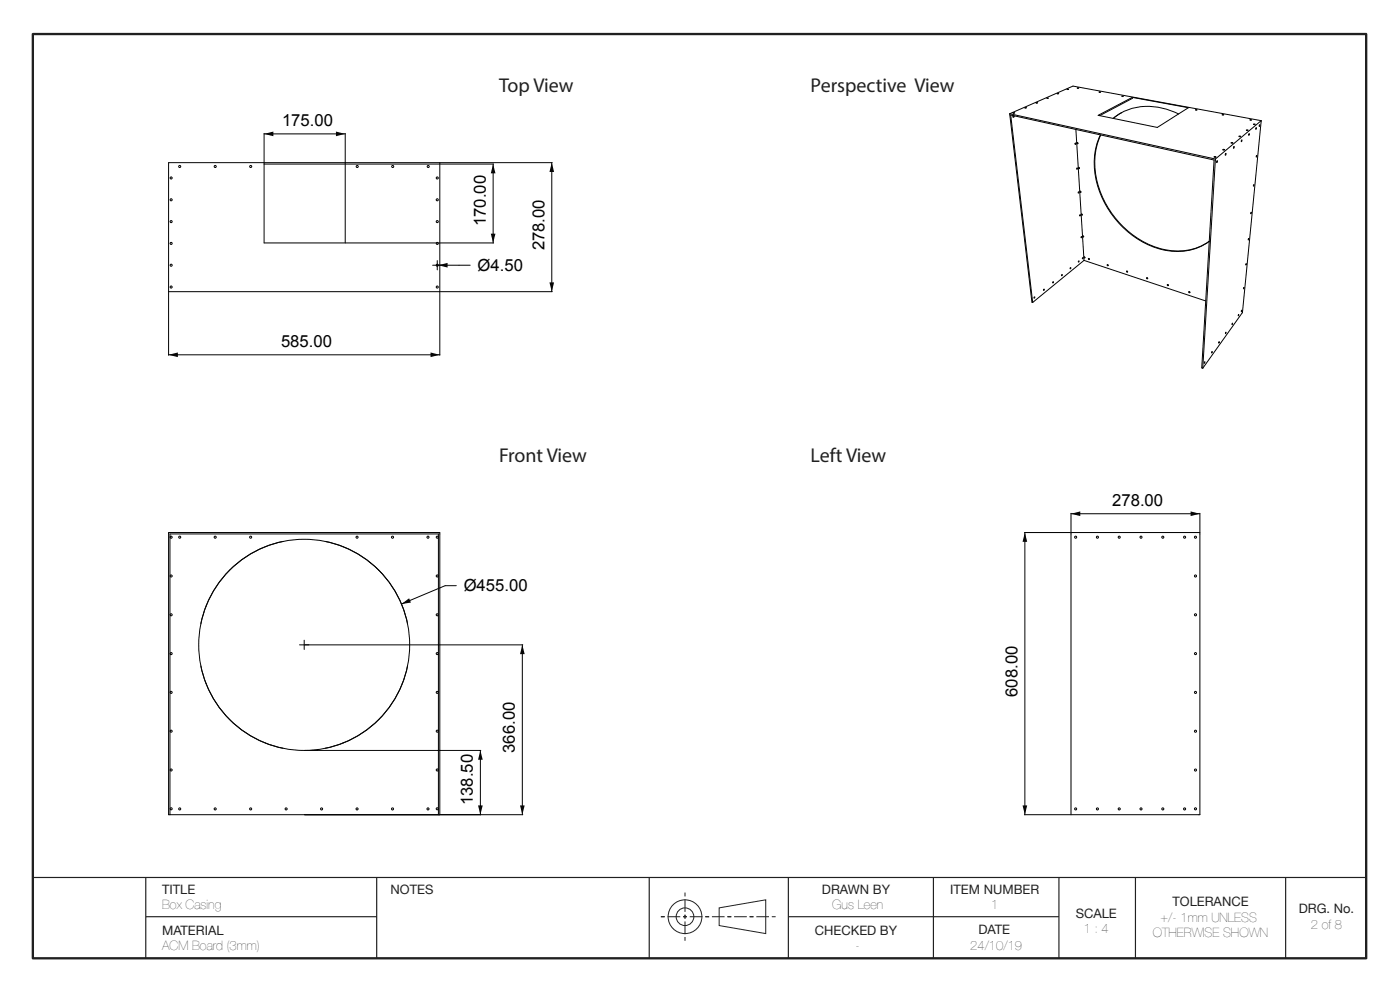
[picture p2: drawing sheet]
<svg xmlns="http://www.w3.org/2000/svg" width="420mm" height="297mm" viewBox="0 0 420 297" stroke-linecap="round" stroke-linejoin="round" font-family="sans-serif">
<defs><g id="words">
<g font-size="6" fill="#231f20">
<text x="149.7" y="27.5">Top View</text>
<text x="243.2" y="27.5">Perspective View</text>
<text x="149.7" y="138.5">Front View</text>
<text x="243.2" y="138.5">Left View</text>
</g>
<g font-size="5">
<text x="84.6" y="37.9">175.00</text>
<text x="145.7" y="67.8" transform="rotate(-90 145.7 67.8)">170.00</text>
<text x="163.3" y="75.1" transform="rotate(-90 163.3 75.1)">278.00</text>
<text x="143.3" y="81.2">Ø4.50</text>
<text x="84.3" y="104.1">585.00</text>
<text x="333.7" y="151.7">278.00</text>
<text x="139.1" y="177.2">Ø455.00</text>
<text x="305.2" y="208.8" transform="rotate(-90 305.2 208.8)">608.00</text>
<text x="154.5" y="225.7" transform="rotate(-90 154.5 225.7)">366.00</text>
<text x="141.9" y="241.3" transform="rotate(-90 141.9 241.3)">138.50</text>
</g>
<g font-size="3.9" fill="#231f20">
<text x="48.6" y="267.8">TITLE</text>
<text x="117.2" y="267.8">NOTES</text>
<text x="246.6" y="267.8">DRAWN BY</text>
<text x="285.1" y="267.8">ITEM NUMBER</text>
<text x="48.6" y="272.5">Box Casing</text>
<text x="249.7" y="272.5">Gus Leen</text>
<text x="297.3" y="272.5">1</text>
<text x="322.7" y="275.1">SCALE</text>
<text x="351.7" y="271.6">TOLERANCE</text>
<text x="389.6" y="273.7">DRG. No.</text>
<text x="48.6" y="280.2">MATERIAL</text>
<text x="244.4" y="280.2">CHECKED BY</text>
<text x="293.6" y="280">DATE</text>
<text x="325.1" y="279.7">1 : 4</text>
<text x="345.8" y="280.9">OTHERWISE SHOWN</text>
<text x="348.2" y="276.3">+/- 1mm UNLESS</text>
<text x="393.3" y="278.3">2 of 8</text>
<text x="48.6" y="284.8">ACM Board (3mm)</text>
<text x="256.7" y="284.8">-</text>
<text x="291.1" y="284.7">24/10/19</text>
</g>
</g></defs>
<!-- layer: Layer 1 -->
<path d="M9.9 10.2h400v277h-400z" fill="none" stroke="#231f20" stroke-width=".7"/>
<path d="M9.9 263h400M43.7 274.7h69.3M43.7 263v24.2M113 263v24.2M194.8 263v24.2M236.5 274.7h81.2M236.5 263v24.2M280 263v24.2M317.7 263v24.2M340.6 263v24.2M385.7 263v24.2" fill="none" stroke="#231f20" stroke-width=".35"/>
<g fill="none" stroke="#231f20" stroke-width=".3">
<path d="M198.3 274.7h1.1M200.3 274.7h3.8M204.9 274.7h1.2M205.5 267.5v1.2M205.5 269.5v3.8M205.5 274.2v1.1M205.5 276.2v3.8M206.9 274.7h3.8M211.6 274.7h1.1M213.6 274.7h3.8M215.8 272.1l13.9-2.4v10.1l-13.9-2.4zM218.2 274.7h1.2"/>
<path d="M220.2 274.7h3.8M224.9 274.7h1.1M226.9 274.7h3.8M231.5 274.7h1.2M205.5 280.8v1.2"/>
<circle cx="205.5" cy="274.7" r="5.1"/>
<circle cx="205.5" cy="274.7" r="2.65"/>
</g>
<g fill="none" stroke="#000" stroke-width=".3">
<path d="M79.2 40v9M103.6 40v9M302.9 34.1l61.7 13.6M302.9 34.1l19-8.3 56.5 10.4M302.9 34.1l6.7 56.5h.2M303.9 33.9h.5zM304 34.7l-.1 .3M304 34.7l-.1 .3 .2 .2 .1-.5M307.4 32.3h.5zM310.8 30.8h.5zM314 29.4h.5zM317.1 28.1h.5z"/>
<path d="M320.1 26.8h.5zM322.8 38.8l2.4 39.2M323.2 26.4h.4zM329.4 34.6l10.3-5.4 16.8 3.1-9.3 5.9zM329.8 27.6h.4zM336.5 33.7l-2.6 1.8a17.9 17.9 0 0 1 19.7-1.3M336.6 28.8l.4 .1zM339.7 29.2v.3l-9.8 5.2M358.6 32.9h.5zM366.6 34.4h.5zM373.9 39h.5zM375 35.9l.5 .1z"/>
<path d="M376.1 37.2l.5 .1zM376.9 38.2l-.1 .6zM377.9 37.4l-.1 .5zM378.4 36.2l-13.8 11.5M378.4 36.2l-5.7 57.5-11.9 16.7M50.6 48.8h81.3v38.6h-81.3zM79.2 49.2h24.4v23.6h-24.4zM79.2 40.1h24.4M103.7 49.2h44.4M132.1 48.8h33.6M147.9 49.2v23.6M165.5 48.8v38.6"/>
<path d="M322.5 43v.1M322.6 42.9l.2 .1-.2 .3zM323.1 50.4l.1 .1-.2 .2zM323.2 42.7l.2 .3M323.5 57.5l.2 .1-.2 .3zM323.7 50.2l.1 .2M324.1 57.3l.2 .3M330.1 40.4a23.3 23.3 0 0 0 2.3 22.3 25.8 25.8 0 0 0 21.2 12.7 15.7 15.7 0 0 0 9.2-3.1M330.2 40.4a23.4 23.4 0 0 0 2.4 22.2 25.8 25.8 0 0 0 21 12.6 15.7 15.7 0 0 0 9.2-2.9M364.2 47h.6l-.4 .2zM364.6 47.7l-3.8 62.7M365.1 48.2v.5z"/>
<path d="M366.8 44.8l.6 .1-.4 .1zM367.7 46v.5zM369.3 42.8h.6zM370.2 43.9l-.1 .6zM371.7 40.8l.5 .1zM372.5 41.9l-.1 .6zM374.7 40v.6zM376.1 55.3l-.1 .5zM377 46.6l-.1 .5zM103.7 72.8h44.4M129.8 79.5h11.3M131.2 78.1v2.8"/>
<path d="M323.6 78.2l.1 .1-.1 .3zM324 64.4h.1l-.2 .3zM324.4 70.9l.1 .1-.1 .3zM324.5 64.1l.2 .3M324.8 77.2l.1 .1-.1 .3zM324.9 70.7l.2 .2M325.2 78l-15.4 12.6M325.2 78l36.5 12.2M325.3 77l.2 .2M326.7 77.5l.1 .2M332.3 79.3l.2 .2M375.3 63.6l-.1 .5z"/>
<path d="M50.6 87.6v18.9M131.9 87.6v18.9M132.1 87.4h33.6M309.8 90.6l-6.6-56.1 61 13.5-3.7 62.2 .3 .2M310.3 89h.2l-.3 .4zM313.1 86.7h.2l-.2 .3zM315.9 84.5h.1l-.1 .3zM318.5 82.3l.2 .1-.2 .3zM321.1 80.2l.2 .1-.2 .3zM338.1 81.2l.2 .3M344.1 83.2l.2 .2M350.3 85.3l.2 .2"/>
<path d="M356.7 87.4l.3 .2M367.8 99.6l-.1 .4zM369.7 96.8l-.1 .5zM371.6 94.2l-.1 .5zM372.5 93l-.1 .4zM373.1 86.2v.4zM50.6 106.3h81.3M361.4 108.4l-.1 .5zM363.6 105.3l-.1 .5zM365.7 102.4l-.1 .4zM307.3 159.6h13.9M307.5 159.6v84.6"/>
<path d="M321.3 159.6h38.7v84.6h-38.7zM321.3 153.8v5.7M321.3 154h38.7M360 153.8v5.7M84.9 162.3a31.6 31.6 0 0 0-24.6 24.7M97.6 162.3a31.6 31.6 0 0 1 24.7 24.7M136.9 175.5h-3.4l-13.1 5.5M60.3 199.6a31.6 31.6 0 0 0 24.6 24.7M89.9 193.3h66.9M91.3 191.9v2.8M122.3 199.6a31.6 31.6 0 0 1-24.7 24.7M156.7 193.3v50.9"/>
<path d="M91.4 224.9h52.9M144.1 224.9v19.3M51 244.2v-84.2h80.5v84.2M131.9 244.2v-84.6h-81.3v84.6h106.2M307.3 244.2h13.9"/>
<circle cx="51.3" cy="59.9" r=".31"/>
<circle cx="51.3" cy="53.3" r=".31"/>
<circle cx="53.9" cy="49.9" r=".31"/>
<circle cx="64.6" cy="49.9" r=".31"/>
<circle cx="75.2" cy="49.9" r=".31"/>
<circle cx="107.2" cy="49.9" r=".31"/>
<circle cx="117.8" cy="49.9" r=".31"/>
<circle cx="128.5" cy="49.9" r=".31"/>
<circle cx="131.2" cy="53.3" r=".31"/>
<circle cx="131.2" cy="59.9" r=".31"/>
<circle cx="323.2" cy="42.9" r=".2"/>
<circle cx="323.7" cy="50.3" r=".2"/>
<circle cx="324.1" cy="57.5" r=".19"/>
<circle cx="51.3" cy="79.5" r=".31"/>
<circle cx="51.3" cy="73" r=".31"/>
<circle cx="51.3" cy="66.4" r=".31"/>
<circle cx="131.2" cy="66.4" r=".31"/>
<circle cx="131.2" cy="73" r=".31"/>
<circle cx="131.2" cy="79.5" r=".31"/>
<circle cx="324.5" cy="64.3" r=".19"/>
<circle cx="324.9" cy="70.9" r=".18"/>
<circle cx="325.3" cy="77.1" r=".18"/>
<circle cx="326.7" cy="77.6" r=".18"/>
<circle cx="332.3" cy="79.5" r=".18"/>
<circle cx="373.8" cy="79.3" r=".19"/>
<circle cx="374.5" cy="71.8" r=".19"/>
<circle cx="51.3" cy="86" r=".31"/>
<circle cx="131.2" cy="86" r=".31"/>
<circle cx="338.1" cy="81.4" r=".19"/>
<circle cx="344.1" cy="83.4" r=".19"/>
<circle cx="350.3" cy="85.5" r=".19"/>
<circle cx="356.8" cy="87.6" r=".2"/>
<circle cx="51.3" cy="172.6" r=".31"/>
<circle cx="51.3" cy="161" r=".31"/>
<circle cx="53.9" cy="161" r=".31"/>
<circle cx="64.6" cy="161" r=".31"/>
<circle cx="75.2" cy="161" r=".31"/>
<circle cx="107.1" cy="161" r=".31"/>
<circle cx="117.8" cy="161" r=".31"/>
<circle cx="128.4" cy="161" r=".31"/>
<circle cx="131.2" cy="161" r=".31"/>
<circle cx="131.2" cy="172.6" r=".31"/>
<circle cx="322.7" cy="161" r=".31"/>
<circle cx="329.2" cy="161" r=".31"/>
<circle cx="335.8" cy="161" r=".31"/>
<circle cx="342.3" cy="161" r=".31"/>
<circle cx="348.8" cy="161" r=".31"/>
<circle cx="355.4" cy="161" r=".31"/>
<circle cx="358.6" cy="161" r=".31"/>
<circle cx="358.6" cy="172.6" r=".31"/>
<circle cx="51.3" cy="195.9" r=".31"/>
<circle cx="51.3" cy="184.3" r=".31"/>
<circle cx="91.3" cy="193.3" r="31.6"/>
<circle cx="131.2" cy="184.3" r=".31"/>
<circle cx="131.2" cy="195.9" r=".31"/>
<circle cx="358.6" cy="184.3" r=".31"/>
<circle cx="358.6" cy="195.9" r=".31"/>
<circle cx="51.3" cy="219.1" r=".31"/>
<circle cx="51.3" cy="207.5" r=".31"/>
<circle cx="131.2" cy="207.5" r=".31"/>
<circle cx="131.2" cy="219.1" r=".31"/>
<circle cx="358.6" cy="207.5" r=".31"/>
<circle cx="358.6" cy="219.1" r=".31"/>
<circle cx="51.3" cy="230.8" r=".31"/>
<circle cx="131.2" cy="230.8" r=".31"/>
<circle cx="358.6" cy="230.8" r=".31"/>
<circle cx="51.3" cy="242.4" r=".31"/>
<circle cx="53.9" cy="242.4" r=".31"/>
<circle cx="64.6" cy="242.4" r=".31"/>
<circle cx="75.2" cy="242.4" r=".31"/>
<circle cx="85.8" cy="242.4" r=".31"/>
<circle cx="96.5" cy="242.4" r=".31"/>
<circle cx="107.1" cy="242.4" r=".31"/>
<circle cx="117.8" cy="242.4" r=".31"/>
<circle cx="128.4" cy="242.4" r=".31"/>
<circle cx="131.2" cy="242.4" r=".31"/>
<circle cx="322.7" cy="242.4" r=".31"/>
<circle cx="329.2" cy="242.4" r=".31"/>
<circle cx="335.8" cy="242.4" r=".31"/>
<circle cx="342.3" cy="242.4" r=".31"/>
<circle cx="348.8" cy="242.4" r=".31"/>
<circle cx="355.4" cy="242.4" r=".31"/>
<circle cx="358.6" cy="242.4" r=".31"/>
</g>
<g fill="#000">
<path d="M79.2 40.1l2.8-.7v1.4zM100.8 39.4l2.8 .7-2.8 .7zM147.9 49.2l.7 2.7h-1.4zM165.5 48.8l.7 2.7h-1.4zM131.5 79.5l2.8-.7v1.4zM147.2 70h1.4l-.7 2.8zM164.8 84.6h1.4l-.7 2.8zM50.6 106.3l2.8-.7v1.4zM129.2 105.6l2.7 .7-2.7 .7zM307.5 159.6l.7 2.8h-1.4zM321.3 154l2.8-.7v1.4zM357.2 153.3l2.8 .7-2.8 .7z"/>
<path d="M120.4 181l2.3-1.7 .6 1.3zM156.7 193.3l.7 2.7h-1.4zM144.1 224.9l.7 2.8h-1.4zM143.4 241.4h1.4l-.7 2.8zM156 241.4h1.4l-.7 2.8zM306.8 241.4h1.4l-.7 2.8z"/>
</g>
<use href="#words"/>
</svg>
